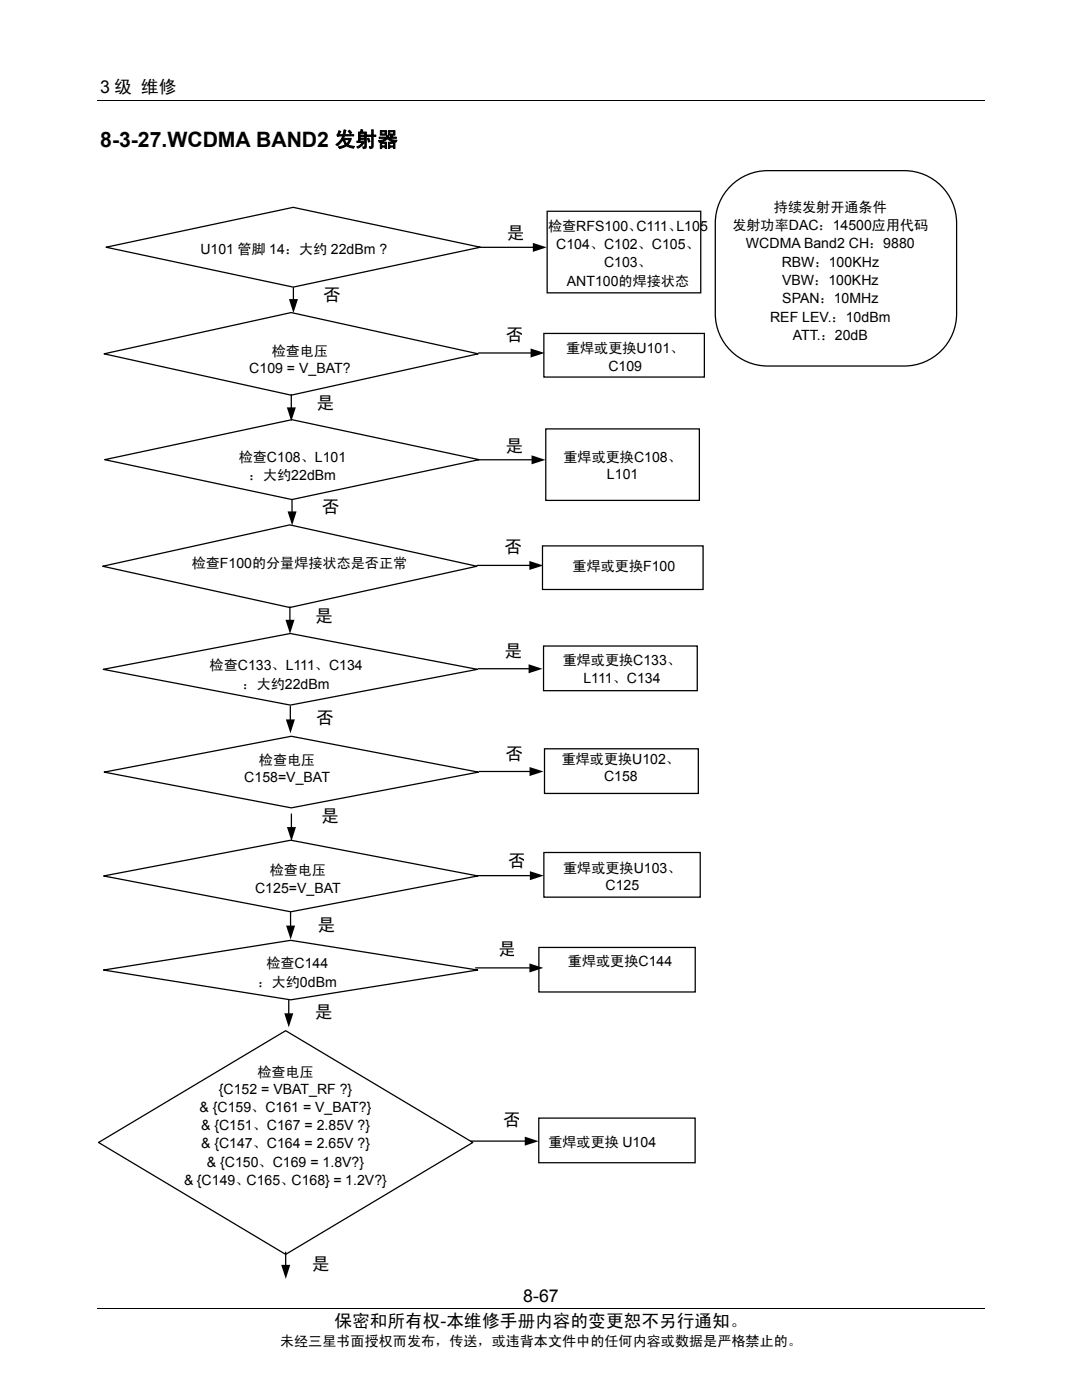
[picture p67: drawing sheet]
<svg xmlns="http://www.w3.org/2000/svg" width="216mm" height="279mm" viewBox="0 0 216 279" stroke-linecap="round" stroke-linejoin="round" font-family="sans-serif">
<defs><g id="words">
<text font-size="4.2" x="20" y="29.3">8-3-27.WCDMA BAND2 发射器</text>
<g font-size="3.5">
<text x="20" y="18.6">3 级 维修</text>
<text x="101.1" y="47.8">是</text>
<text x="64.5" y="60">否</text>
<text x="100.9" y="68.1">否</text>
<text x="63.1" y="81.6">是</text>
<text x="100.9" y="90.1">是</text>
<text x="64.2" y="102.4">否</text>
<text x="100.6" y="110.4">否</text>
<text x="62.9" y="124">是</text>
<text x="100.7" y="131.1">是</text>
<text x="63.1" y="144.5">否</text>
<text x="100.9" y="151.6">否</text>
<text x="64.1" y="164">是</text>
<text x="101.4" y="172.9">否</text>
<text x="63.4" y="185.7">是</text>
<text x="99.4" y="190.7">是</text>
<text x="62.8" y="203.2">是</text>
<text x="100.4" y="224.8">否</text>
<text x="62.2" y="253.4">是</text>
<text x="104.4" y="259.9">8-67</text>
<text x="66.7" y="264.8">保密和所有权-本维修手册内容的变更恕不另行通知。</text>
</g>
<g font-size="2.8">
<text x="109.4" y="46">检查RFS100、C111、L105</text>
<text x="146.1" y="45.9">发射功率DAC：14500应用代码</text>
<text x="154.4" y="42.2">持续发射开通条件</text>
<text x="40" y="50.7">U101 管脚 14：大约 22dBm ?</text>
<text x="111" y="49.7">C104、C102、C105、</text>
<text x="120.5" y="53.3">C103、</text>
<text x="148.8" y="49.5">WCDMA Band2 CH：9880</text>
<text x="156" y="53.2">RBW：100KHz</text>
<text x="113.1" y="57">ANT100的焊接状态</text>
<text x="156" y="56.9">VBW：100KHz</text>
<text x="153.7" y="64.2">REF LEV.：10dBm</text>
<text x="156.1" y="60.5">SPAN：10MHz</text>
<text x="54.2" y="71">检查电压</text>
<text x="112.9" y="70.5">重焊或更换U101、</text>
<text x="158.2" y="67.8">ATT.：20dB</text>
<text x="49.7" y="74.4">C109 = V_BAT?</text>
<text x="121.4" y="74">C109</text>
<text x="47.6" y="92.2">检查C108、L101</text>
<text x="49.7" y="95.9">：大约22dBm</text>
<text x="112.4" y="92.2">重焊或更换C108、</text>
<text x="121.1" y="95.7">L101</text>
<text x="38.2" y="113.4">检查F100的分量焊接状态是否正常</text>
<text x="114.3" y="114">重焊或更换F100</text>
<text x="41.8" y="133.8">检查C133、L111、C134</text>
<text x="48.4" y="137.4">：大约22dBm</text>
<text x="112.3" y="132.7">重焊或更换C133、</text>
<text x="116.4" y="136.4">L111、C134</text>
<text x="51.7" y="152.7">检查电压</text>
<text x="112.1" y="152.5">重焊或更换U102、</text>
<text x="120.5" y="155.9">C158</text>
<text x="48.7" y="156.1">C158=V_BAT</text>
<text x="50.9" y="178.1">C125=V_BAT</text>
<text x="53.8" y="174.7">检查电压</text>
<text x="112.4" y="174.2">重焊或更换U103、</text>
<text x="120.8" y="177.6">C125</text>
<text x="51.4" y="196.9">：大约0dBm</text>
<text x="53.1" y="193.3">检查C144</text>
<text x="113.3" y="192.7">重焊或更换C144</text>
<text x="51.4" y="214.9">检查电压</text>
<text x="39.8" y="221.9">&amp; {C159、C161 = V_BAT?}</text>
<text x="43.7" y="218.4">{C152 = VBAT_RF ?}</text>
<text x="40.1" y="225.5">&amp; {C151、C167 = 2.85V ?}</text>
<text x="40.1" y="229.2">&amp; {C147、C164 = 2.65V ?}</text>
<text x="41.3" y="232.8">&amp; {C150、C169 = 1.8V?}</text>
<text x="109.4" y="228.8">重焊或更换 U104</text>
<text x="36.7" y="236.5">&amp; {C149、C165、C168} = 1.2V?}</text>
<text x="55.9" y="268.6">未经三星书面授权而发布，传送，或违背本文件中的任何内容或数据是严格禁止的。</text>
</g>
</g></defs>
<path d="M19.5 20h177M19.5 261.1h177" fill="none" stroke="#000" stroke-width=".2"/>
<g fill="none" stroke="#000" stroke-width=".25">
<path d="M145.4 37.6a10.4 10.4 0 0 1 7.8-3.5h27.2a10.5 10.5 0 0 1 10.5 10.4v18.1a10.5 10.5 0 0 1-10.5 10.4h-27.2a10.5 10.5 0 0 1-10.5-10.4v-18.1a10.4 10.4 0 0 1 2.7-6.9zM21.2 49.3l37.3-7.9 37.3 7.9-37.3 8zM58.5 57.5v2.2M95.6 49.4h10.8M109.2 42.2h30.6v16.2h-30.6zM20.8 70.6l37.3-8.2 37.3 8.2-37.3 8.3zM58.1 78.7v2.6M95.5 70.4h10.4M108.5 66.5h32v8.7h-32zM20.9 91.7l37.4-7.9 37.3 7.9-37.3 8zM58.3 99.9v2.2M95.3 91.8h10.8"/>
<path d="M108.9 85.6h30.7v14.3h-30.7zM20.5 113l37.3-8.2 37.4 8.2-37.4 8.2zM95.2 112.8h10.5M108.2 108.9h32.1v8.7h-32.1zM20.6 133.6l37.3-7.2 37.4 7.2-37.4 7.1zM57.8 121.1v2.6M95.4 133.5h10.1M108.5 128.9h30.6v8.9h-30.6zM20.8 154.1l37.3-7.2 37.4 7.2-37.4 7.1zM57.9 141v2.6M95.6 154h10.1M108.6 149.4h30.7v8.9h-30.7z"/>
<path d="M20.7 174.8l37.3-7.1 37.4 7.1-37.4 7.2zM58.1 162.5v2.6M95 174.8h10.8M108.5 170.1h31.2v8.9h-31.2zM20.7 193.6l37.3-5.9 37.3 5.9-37.3 5.9zM57.6 199.7v2.6M58 182.1v2.7M94.9 193.2h10.8M107.5 189.1h31.2v8.9h-31.2zM19.7 228l37.3-22.3 37.3 22.3-37.3 22.3zM94 227.7h10.8M107.5 223.1h31.2v9h-31.2z"/>
<path d="M57 249.9v2.6"/>
</g>
<g fill="#000">
<path d="M57.7 59.7h1.8l-1 2.8zM106.3 48.5l2.8 .9-2.8 .9zM105.9 69.6l2.8 .8-2.8 1zM57.2 81.3h1.8l-.9 2.8zM106.1 90.9l2.7 .9-2.7 .9zM57.4 102.1h1.8l-.9 2.8zM105.6 112l2.8 .9-2.8 .8zM57 123.7h1.8l-.9 2.8zM105.5 132.6l2.7 .9-2.7 .9zM57 143.6h1.8l-.8 2.7zM105.7 153.1l2.8 .9-2.8 .9zM57.3 165.1h1.8l-.9 2.8z"/>
<path d="M105.7 173.9l2.8 .9-2.8 .9zM57.1 184.7h1.8l-.9 2.8zM105.6 192.3l2.8 .9-2.8 .9zM56.7 202.2h1.8l-.9 2.8zM104.7 226.8l2.8 1-2.8 .8zM56.1 252.4h1.8l-.9 2.8z"/>
</g>
<use href="#words"/>
</svg>
